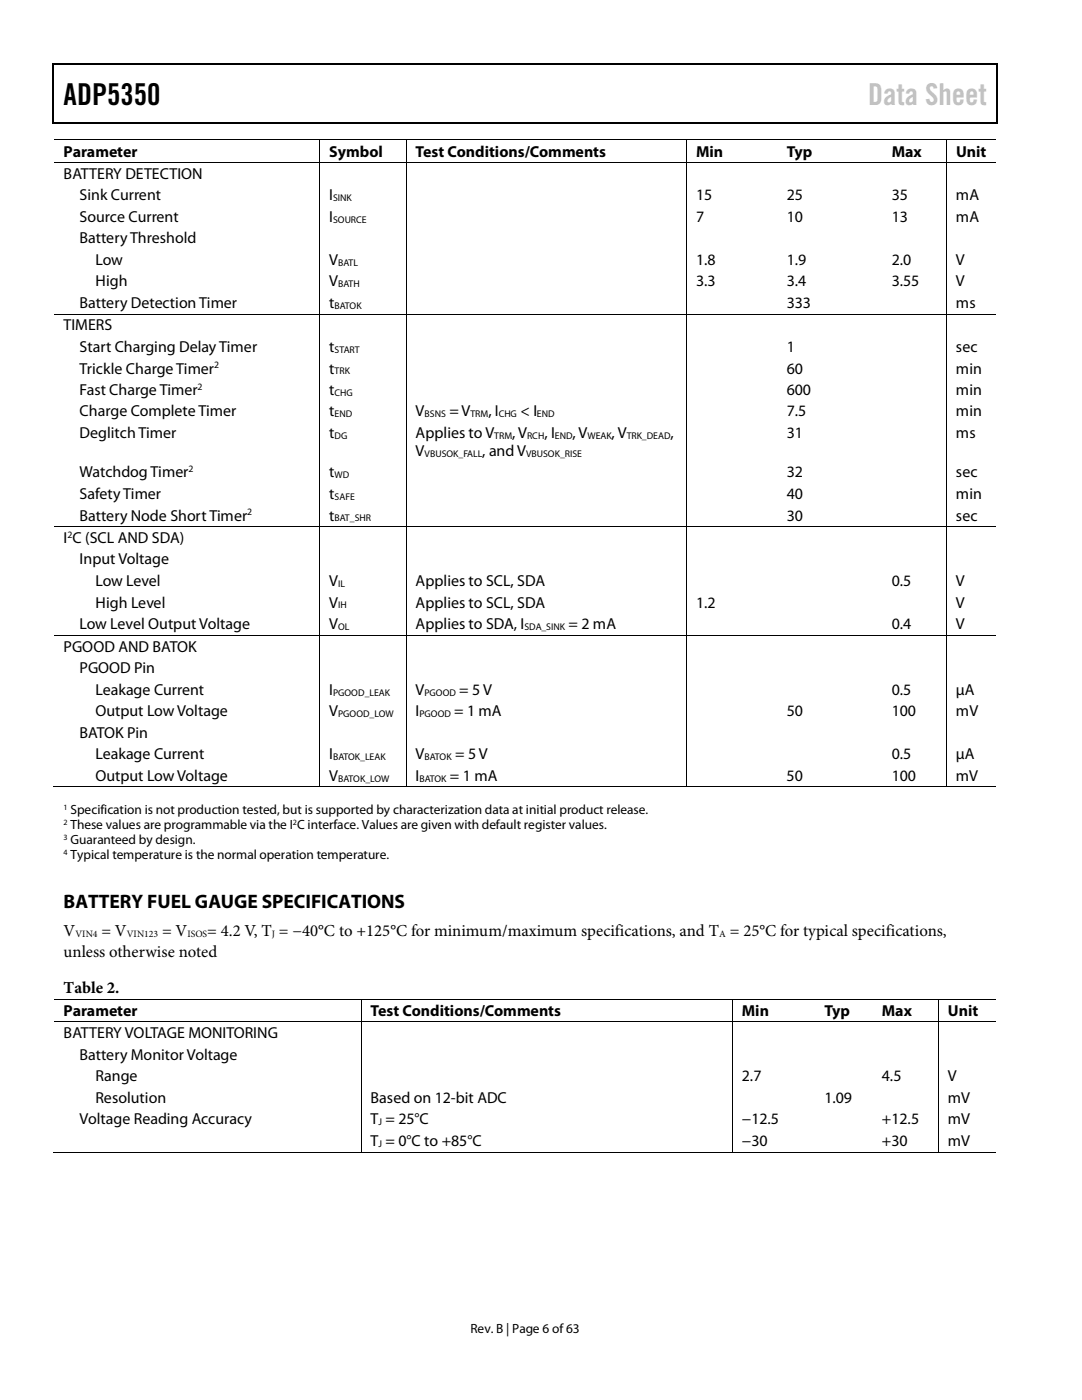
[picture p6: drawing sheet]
<svg xmlns="http://www.w3.org/2000/svg" width="216mm" height="279mm" viewBox="0 0 216 279" stroke-linecap="round" stroke-linejoin="round" font-family="sans-serif">
<defs><g id="words">
<text font-size="6" x="12.7" y="21">ADP5350</text>
<text font-size="6" fill="#c1c1c1" x="173.2" y="21">Data Sheet</text>
<text font-size="3.9" x="12.7" y="181.3">BATTERY FUEL GAUGE SPECIFICATIONS</text>
<g font-size="3.3">
<text x="12.7" y="191">unless otherwise noted</text>
<text x="12.7" y="186.7">V</text>
<text x="20.2" y="186.7">= V</text>
<text x="32.3" y="186.7">= V</text>
<text x="41.4" y="186.7">= 4.2 V, T = −40°C to +125°C for minimum/maximum specifications, and T = 25°C for typical specifications,</text>
<text x="12.7" y="198.1">Table 2.</text>
</g>
<g font-size="3.2">
<text x="12.7" y="31.2">Parameter</text>
<text x="12.7" y="35.7">BATTERY DETECTION</text>
<text x="65.7" y="31.2">Symbol</text>
<text x="82.9" y="31.2">Test Conditions/Comments</text>
<text x="138.9" y="31.2">Min</text>
<text x="157" y="31.2">Typ</text>
<text x="177.9" y="31.2">Max</text>
<text x="190.8" y="31.2">Unit</text>
<text x="15.9" y="40">Sink Current</text>
<text x="65.7" y="40">I</text>
<text x="138.9" y="40">15</text>
<text x="157" y="40">25</text>
<text x="177.9" y="40">35</text>
<text x="190.8" y="40">mA</text>
<text x="15.9" y="44.3">Source Current</text>
<text x="65.7" y="44.3">I</text>
<text x="138.9" y="44.3">7</text>
<text x="157" y="44.3">10</text>
<text x="177.9" y="44.3">13</text>
<text x="190.8" y="44.3">mA</text>
<text x="15.9" y="48.6">Battery Threshold</text>
<text x="19" y="52.9">Low</text>
<text x="65.7" y="52.9">V</text>
<text x="138.9" y="52.9">1.8</text>
<text x="157" y="52.9">1.9</text>
<text x="177.9" y="52.9">2.0</text>
<text x="190.8" y="52.9">V</text>
<text x="19" y="57.2">High</text>
<text x="65.7" y="57.2">V</text>
<text x="138.9" y="57.2">3.3</text>
<text x="157" y="57.2">3.4</text>
<text x="177.9" y="57.2">3.55</text>
<text x="190.8" y="57.2">V</text>
<text x="12.7" y="66">TIMERS</text>
<text x="15.9" y="61.5">Battery Detection Timer</text>
<text x="65.7" y="61.5">t</text>
<text x="157" y="61.5">333</text>
<text x="190.8" y="61.5">ms</text>
<text x="15.9" y="70.2">Start Charging Delay Timer</text>
<text x="65.7" y="70.2">t</text>
<text x="157" y="70.2">1</text>
<text x="190.8" y="70.2">sec</text>
<text x="15.9" y="74.5">Trickle Charge Timer</text>
<text x="65.7" y="74.5">t</text>
<text x="157" y="74.5">60</text>
<text x="190.8" y="74.5">min</text>
<text x="15.9" y="78.8">Fast Charge Timer</text>
<text x="15.9" y="83.1">Charge Complete Timer</text>
<text x="65.7" y="78.8">t</text>
<text x="65.7" y="83.1">t</text>
<text x="82.9" y="83.1">V</text>
<text x="89.7" y="83.1">= V</text>
<text x="97.5" y="83.1">, I</text>
<text x="103.8" y="83.1">&lt; I</text>
<text x="157" y="83.1">7.5</text>
<text x="157" y="78.8">600</text>
<text x="190.8" y="83.1">min</text>
<text x="190.8" y="78.8">min</text>
<text x="15.9" y="87.4">Deglitch Timer</text>
<text x="65.7" y="87.4">t</text>
<text x="82.9" y="87.4">Applies to V</text>
<text x="102.2" y="87.4">, V</text>
<text x="108.6" y="87.4">, I</text>
<text x="114.2" y="87.4">, V</text>
<text x="122" y="87.4">, V</text>
<text x="133.8" y="87.4">,</text>
<text x="157" y="87.4">31</text>
<text x="190.8" y="87.4">ms</text>
<text x="15.9" y="95.3">Watchdog Timer</text>
<text x="65.7" y="95.3">t</text>
<text x="82.9" y="91">V</text>
<text x="96.2" y="91">, and V</text>
<text x="157" y="95.3">32</text>
<text x="190.8" y="95.3">sec</text>
<text x="15.9" y="99.6">Safety Timer</text>
<text x="65.7" y="99.6">t</text>
<text x="157" y="99.6">40</text>
<text x="190.8" y="99.6">min</text>
<text x="15.9" y="103.9">Battery Node Short Timer</text>
<text x="65.7" y="103.9">t</text>
<text x="157" y="103.9">30</text>
<text x="190.8" y="103.9">sec</text>
<text x="12.7" y="108.4">I C (SCL AND SDA)</text>
<text x="15.9" y="112.6">Input Voltage</text>
<text x="19" y="117">Low Level</text>
<text x="65.7" y="117">V</text>
<text x="82.9" y="117">Applies to SCL, SDA</text>
<text x="177.9" y="117">0.5</text>
<text x="190.8" y="117">V</text>
<text x="15.9" y="125.6">Low Level Output Voltage</text>
<text x="19" y="121.2">High Level</text>
<text x="65.7" y="121.2">V</text>
<text x="65.7" y="125.6">V</text>
<text x="82.9" y="121.2">Applies to SCL, SDA</text>
<text x="82.9" y="125.6">Applies to SDA, I</text>
<text x="113.5" y="125.6">= 2 mA</text>
<text x="138.9" y="121.2">1.2</text>
<text x="177.9" y="125.6">0.4</text>
<text x="190.8" y="121.2">V</text>
<text x="190.8" y="125.6">V</text>
<text x="12.7" y="130">PGOOD AND BATOK</text>
<text x="15.9" y="134.3">PGOOD Pin</text>
<text x="19" y="138.6">Leakage Current</text>
<text x="19" y="142.9">Output Low Voltage</text>
<text x="65.7" y="138.6">I</text>
<text x="65.7" y="142.9">V</text>
<text x="82.9" y="138.6">V</text>
<text x="82.9" y="142.9">I</text>
<text x="90.6" y="142.9">= 1 mA</text>
<text x="91.7" y="138.6">= 5 V</text>
<text x="157" y="142.9">50</text>
<text x="177.9" y="138.6">0.5</text>
<text x="177.9" y="142.9">100</text>
<text x="190.8" y="138.6">μA</text>
<text x="190.8" y="142.9">mV</text>
<text x="15.9" y="147.2">BATOK Pin</text>
<text x="19" y="151.5">Leakage Current</text>
<text x="19" y="155.8">Output Low Voltage</text>
<text x="65.7" y="151.5">I</text>
<text x="65.7" y="155.8">V</text>
<text x="82.9" y="151.5">V</text>
<text x="82.9" y="155.8">I</text>
<text x="89.8" y="155.8">= 1 mA</text>
<text x="90.8" y="151.5">= 5 V</text>
<text x="157" y="155.8">50</text>
<text x="177.9" y="155.8">100</text>
<text x="177.9" y="151.5">0.5</text>
<text x="190.7" y="155.8">mV</text>
<text x="190.8" y="151.5">μA</text>
<text x="12.7" y="202.7">Parameter</text>
<text x="74" y="202.7">Test Conditions/Comments</text>
<text x="148" y="202.7">Min</text>
<text x="164.5" y="202.7">Typ</text>
<text x="176" y="202.7">Max</text>
<text x="189.1" y="202.7">Unit</text>
<text x="12.7" y="207.1">BATTERY VOLTAGE MONITORING</text>
<text x="15.9" y="211.5">Battery Monitor Voltage</text>
<text x="19" y="215.7">Range</text>
<text x="148" y="215.7">2.7</text>
<text x="176" y="215.7">4.5</text>
<text x="189.1" y="215.7">V</text>
<text x="19" y="220">Resolution</text>
<text x="74" y="220">Based on 12-bit ADC</text>
<text x="164.5" y="220">1.09</text>
<text x="189.2" y="220">mV</text>
<text x="15.9" y="224.3">Voltage Reading Accuracy</text>
<text x="74" y="224.3">T = 25°C</text>
<text x="148" y="224.3">−12.5</text>
<text x="176" y="224.3">+12.5</text>
<text x="189.1" y="224.3">mV</text>
<text x="74" y="228.6">T = 0°C to +85°C</text>
<text x="148" y="228.6">−30</text>
<text x="176" y="228.6">+30</text>
<text x="189.1" y="228.6">mV</text>
</g>
<g font-size="2.7">
<text x="14.1" y="162.5">Specification is not production tested, but is supported by characterization data at initial product release.</text>
<text x="14.1" y="165.4">These values are programmable via the I C interface. Values are given with default register values.</text>
<text x="14.1" y="168.4">Guaranteed by design.</text>
<text x="14.1" y="171.4">Typical temperature is the normal operation temperature.</text>
<text x="93.9" y="266">Rev. B | Page 6 of63</text>
</g>
<g font-size="1.9">
<text x="66.5" y="40.1">SINK</text>
<text x="66.5" y="44.4">SOURCE</text>
<text x="67.5" y="53">BATL</text>
<text x="67.5" y="57.3">BATH</text>
<text x="66.8" y="61.6">BATOK</text>
<text x="66.8" y="70.4">START</text>
<text x="39.4" y="77.8">2</text>
<text x="42.7" y="73.5">2</text>
<text x="66.8" y="74.7">TRK</text>
<text x="66.8" y="79">CHG</text>
<text x="66.8" y="83.3">END</text>
<text x="84.7" y="83.3">BSNS</text>
<text x="93.9" y="83.3">TRM</text>
<text x="99.5" y="83.3">CHG</text>
<text x="107.1" y="83.3">END</text>
<text x="66.8" y="87.6">DG</text>
<text x="98.6" y="87.6">TRM</text>
<text x="105.2" y="87.6">RCH</text>
<text x="110.7" y="87.6">END</text>
<text x="117.2" y="87.6">WEAK</text>
<text x="125.1" y="87.6">TRK_DEAD</text>
<text x="37.6" y="94.2">2</text>
<text x="66.8" y="95.5">WD</text>
<text x="84.7" y="91.2">VBUSOK_FALL</text>
<text x="105" y="91.2">VBUSOK_RISE</text>
<text x="66.8" y="99.8">SAFE</text>
<text x="13.5" y="107.3">2</text>
<text x="49.3" y="102.8">2</text>
<text x="66.8" y="104.1">BAT_SHR</text>
<text x="67.5" y="117.1">IL</text>
<text x="67.5" y="121.4">IH</text>
<text x="67.5" y="125.7">OL</text>
<text x="104.6" y="125.7">SDA_SINK</text>
<text x="66.5" y="138.8">PGOOD_LEAK</text>
<text x="67.5" y="143.1">PGOOD_LOW</text>
<text x="83.7" y="143.1">PGOOD</text>
<text x="84.7" y="138.8">PGOOD</text>
<text x="66.5" y="151.7">BATOK_LEAK</text>
<text x="67.5" y="156">BATOK_LOW</text>
<text x="83.7" y="156">BATOK</text>
<text x="84.7" y="151.7">BATOK</text>
<text x="15.1" y="186.9">VIN4</text>
<text x="25.3" y="186.9">VIN123</text>
<text x="37.4" y="186.9">ISOS</text>
<text x="54.3" y="186.9">J</text>
<text x="143.5" y="186.9">A</text>
<text x="75.5" y="224.5">J</text>
<text x="75.5" y="228.8">J</text>
</g>
<g font-size="1.6">
<text x="12.7" y="161.6">1</text>
<text x="12.7" y="164.5">2</text>
<text x="12.7" y="167.6">3</text>
<text x="58.5" y="164.5">2</text>
<text x="12.7" y="170.6">4</text>
</g>
</g></defs>
<g fill="#000">
<path d="M10.5 12.7h.3v1h-.3zM10.5 12.7h.3v.3h-.3zM133.3 12.7h.3v.3h-.3zM198.8 12.7h.2v1h-.2zM198.8 12.7h.2v.3h-.2zM10.5 24.4h.3v.2h-.3zM63.7 27.9h.2v.1h-.2zM63.7 32.4h.2v.2h-.2zM80.9 27.9h.2v.1h-.2zM80.9 32.4h.2v.2h-.2zM133.1 24.4h.2v.2h-.2zM136.9 27.9h.2v.1h-.2z"/>
<path d="M136.9 32.4h.2v.2h-.2zM155.1 27.9h.1v.1h-.1zM155.1 32.4h.1v.2h-.1zM176 27.9h.2v.1h-.2zM176 32.4h.2v.2h-.2zM188.8 27.9h.1v.1h-.1zM188.8 32.4h.1v.2h-.1zM198.8 24.4h.2v.2h-.2zM63.7 62.6h.2v.2h-.2zM80.9 62.6h.2v.2h-.2zM136.9 62.6h.2v.2h-.2zM155.1 62.6h.1v.2h-.1z"/>
<path d="M176 62.6h.2v.2h-.2zM188.8 62.6h.1v.2h-.1zM63.7 105.1h.2v.1h-.2zM80.9 105.1h.2v.1h-.2zM136.9 105.1h.2v.1h-.2zM155.1 105.1h.1v.1h-.1zM176 105.1h.2v.1h-.2zM188.8 105.1h.1v.1h-.1zM63.7 126.7h.2v.2h-.2zM80.9 126.7h.2v.2h-.2zM136.9 126.7h.2v.2h-.2zM155.1 126.7h.1v.2h-.1z"/>
<path d="M176 126.7h.2v.2h-.2zM188.8 126.7h.1v.2h-.1zM63.7 157h.2v.1h-.2zM80.9 157h.2v.1h-.2zM136.9 157h.2v.1h-.2zM154.8 157h.2v.1h-.2zM175.8 157h.1v.1h-.1zM188.8 157h.1v.1h-.1zM72 199.3h.1v.2h-.1zM146 199.3h.2v.2h-.2zM162.6 199.3h.2v.2h-.2zM174.1 199.3h.2v.2h-.2z"/>
<path d="M187.2 199.3h.1v.2h-.1zM72 203.8h.1v.2h-.1zM146 203.8h.2v.2h-.2zM162.6 203.8h.2v.2h-.2zM174.1 203.8h.2v.2h-.2zM187.2 203.8h.1v.2h-.1zM72 229.8h.1v.2h-.1zM146 229.8h.2v.2h-.2zM162.3 229.8h.2v.2h-.2zM173.9 229.8h.1v.2h-.1zM187.2 229.8h.1v.2h-.1z"/>
</g>
<path d="M10.7 13.7v10.7M10.8 12.8h122.5M133.6 12.8h65.2M198.9 13.7v10.7M10.8 24.5h188" fill="none" stroke="#000" stroke-width=".25"/>
<g fill="none" stroke="#000" stroke-width=".2">
<path d="M10.8 27.9h52.9M10.8 32.5h52.9M63.8 28v4.4M63.8 32.6v30M63.9 27.9h17M63.9 32.5h17M81 28v4.4M81 32.6v30M81.1 27.9h55.8M81.1 32.5h55.8M137 28v4.4M137 32.6v30"/>
<path d="M137.1 27.9h18M137.1 32.5h18M155.2 27.9h20.8M155.2 32.5h20.8M176.2 27.9h12.6M176.2 32.5h12.6M188.8 28v4.4M188.8 32.6v30M188.9 27.9h9.9M188.9 32.5h9.9M10.8 62.7h52.9M63.8 62.8v42.3"/>
<path d="M63.9 62.7h17M81 62.8v42.3M81.1 62.7h55.8M137 62.8v42.3M137.1 62.7h18M155.2 62.7h20.8M176.2 62.7h12.6M188.8 62.8v42.3M188.9 62.7h9.9M10.8 105.2h52.9M63.8 105.2v21.5M63.9 105.2h17"/>
<path d="M81 105.2v21.5M81.1 105.2h55.8M137 105.2v21.5M137.1 105.2h18M155.2 105.2h20.8M176.2 105.2h12.6M188.8 105.2v21.5M188.9 105.2h9.9M10.8 126.8h52.9M63.8 126.9v30.1M63.9 126.8h17M81 126.9v30.1"/>
<path d="M81.1 126.8h55.8M137 126.9v30.1M137.1 126.8h18M155.2 126.8h20.8M176.2 126.8h12.6M188.8 126.9v30.1M188.9 126.8h9.9M10.5 157.1h53.2M63.9 157.1h17M81.1 157.1h55.8M137.1 157.1h51.7M188.9 157.1h9.9"/>
<path d="M10.8 199.4h61.2M72.1 199.5v4.3M72.1 199.4h73.9M146.1 199.5v4.3M146.2 199.4h16.4M162.8 199.4h11.3M174.3 199.4h12.9M187.2 199.5v4.3M187.3 199.4h11.5M10.8 203.9h61.2M72.1 204v25.8M72.1 203.9h73.9"/>
<path d="M146.1 204v25.8M146.2 203.9h16.4M162.8 203.9h11.3M174.3 203.9h12.9M187.2 204v25.8M187.3 203.9h11.5M10.5 229.9h61.5M72.1 229.9h73.9M146.2 229.9h41M187.3 229.9h11.5"/>
</g>
<use href="#words"/>
</svg>
